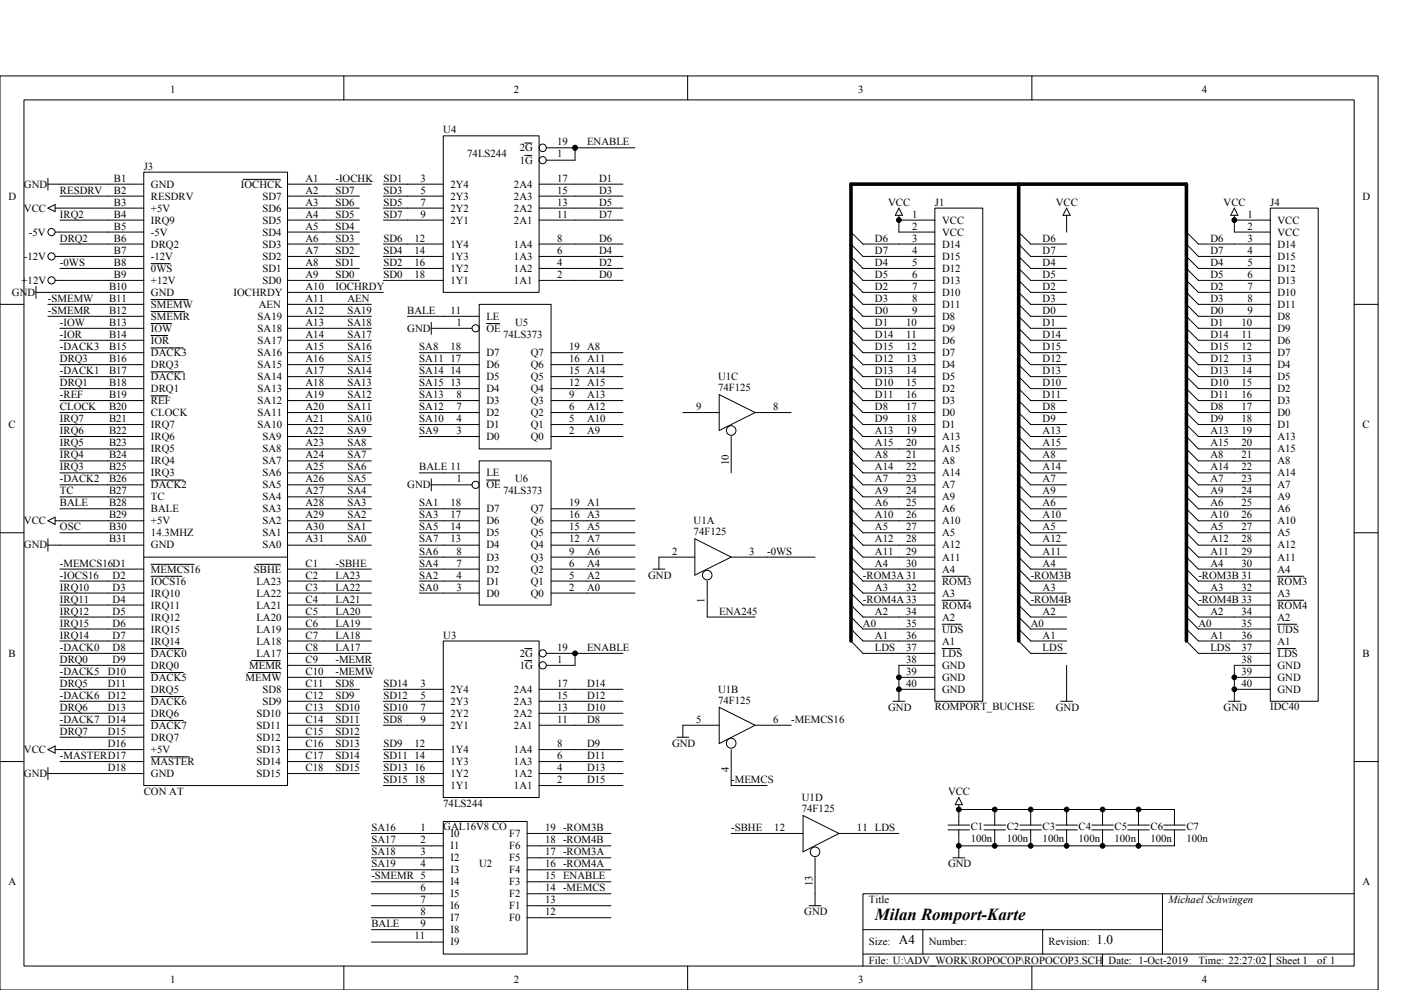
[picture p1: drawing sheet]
<svg xmlns="http://www.w3.org/2000/svg" width="297mm" height="210mm" viewBox="0 0 297 210" stroke-linecap="round" stroke-linejoin="round" font-family="sans-serif">
<defs><g id="words">
<text font-size="3.6" x="185.5" y="195.1">Milan Romport-Karte</text>
<g font-size="2.8">
<text x="190.6" y="200.2">A4</text>
<text x="232.5" y="200.2">1.0</text>
</g>
<g font-size="2.3">
<text x="36.1" y="19.7">1</text>
<text x="109" y="19.7">2</text>
<text x="181.9" y="19.7">3</text>
<text x="254.8" y="19.7">4</text>
<text x="94" y="28.3">U4</text>
<text x="30.5" y="36">J3</text>
<text x="99.1" y="33.4">74LS244</text>
<text x="110.2" y="34.7">1G</text>
<text x="110.2" y="32.1">2G</text>
<text x="118.1" y="33.4">1</text>
<text x="118.1" y="30.8">19</text>
<text x="124.5" y="30.8">ENABLE</text>
<text x="5.1" y="39.8">GND</text>
<text x="12.7" y="41.1">RESDRV</text>
<text x="24.1" y="38.5">B1</text>
<text x="24.1" y="41.1">B2</text>
<text x="32" y="39.8">GND</text>
<text x="51.1" y="39.8">IOCHCK</text>
<text x="64.8" y="41.1">A2</text>
<text x="64.8" y="38.5">A1</text>
<text x="71.1" y="38.5">-IOCHK</text>
<text x="71.1" y="41.1">SD7</text>
<text x="81.3" y="38.5">SD1</text>
<text x="81.3" y="41.1">SD3</text>
<text x="89.2" y="41.1">5</text>
<text x="89.2" y="38.5">3</text>
<text x="95.5" y="39.8">2Y4</text>
<text x="109" y="39.8">2A4</text>
<text x="118.1" y="41.1">15</text>
<text x="118.1" y="38.5">17</text>
<text x="127" y="38.5">D1</text>
<text x="127" y="41.1">D3</text>
<text x="1.8" y="42.3">D</text>
<text x="5.1" y="44.9">VCC</text>
<text x="12.7" y="46.2">IRQ2</text>
<text x="24.1" y="43.6">B3</text>
<text x="24.1" y="46.2">B4</text>
<text x="32" y="42.3">RESDRV</text>
<text x="32" y="44.9">+5V</text>
<text x="32" y="47.4">IRQ9</text>
<text x="55.6" y="42.3">SD7</text>
<text x="55.6" y="44.9">SD6</text>
<text x="55.6" y="47.4">SD5</text>
<text x="64.8" y="43.6">A3</text>
<text x="64.8" y="46.2">A4</text>
<text x="71.1" y="46.2">SD5</text>
<text x="71.1" y="43.6">SD6</text>
<text x="81.3" y="43.6">SD5</text>
<text x="81.3" y="46.2">SD7</text>
<text x="89.2" y="46.2">9</text>
<text x="89.2" y="43.6">7</text>
<text x="95.5" y="47.4">2Y1</text>
<text x="95.5" y="44.9">2Y2</text>
<text x="95.5" y="42.3">2Y3</text>
<text x="109" y="47.4">2A1</text>
<text x="109" y="44.9">2A2</text>
<text x="109" y="42.3">2A3</text>
<text x="118.1" y="46.2">11</text>
<text x="118.1" y="43.6">13</text>
<text x="127" y="43.6">D5</text>
<text x="127" y="46.2">D7</text>
<text x="188.3" y="43.6">VCC</text>
<text x="193.4" y="46.2">1</text>
<text x="198.2" y="43.6">J1</text>
<text x="199.7" y="47.4">VCC</text>
<text x="223.9" y="43.6">VCC</text>
<text x="259.4" y="43.6">VCC</text>
<text x="264.5" y="46.2">1</text>
<text x="269.3" y="43.6">J4</text>
<text x="270.8" y="47.4">VCC</text>
<text x="288.9" y="42.3">D</text>
<text x="6.1" y="50">-5V</text>
<text x="12.7" y="51.2">DRQ2</text>
<text x="24.1" y="48.7">B5</text>
<text x="24.1" y="51.2">B6</text>
<text x="24.1" y="53.8">B7</text>
<text x="32" y="50">-5V</text>
<text x="32" y="52.5">DRQ2</text>
<text x="55.6" y="50">SD4</text>
<text x="55.6" y="52.5">SD3</text>
<text x="64.8" y="48.7">A5</text>
<text x="64.8" y="51.2">A6</text>
<text x="64.8" y="53.8">A7</text>
<text x="71.1" y="53.8">SD2</text>
<text x="71.1" y="51.2">SD3</text>
<text x="71.1" y="48.7">SD4</text>
<text x="81.3" y="53.8">SD4</text>
<text x="81.3" y="51.2">SD6</text>
<text x="87.9" y="53.8">14</text>
<text x="87.9" y="51.2">12</text>
<text x="95.5" y="52.5">1Y4</text>
<text x="109" y="52.5">1A4</text>
<text x="118.1" y="53.8">6</text>
<text x="118.1" y="51.2">8</text>
<text x="127" y="53.8">D4</text>
<text x="127" y="51.2">D6</text>
<text x="185.5" y="51.2">D6</text>
<text x="185.5" y="53.8">D7</text>
<text x="193.4" y="48.7">2</text>
<text x="193.4" y="51.2">3</text>
<text x="193.4" y="53.8">4</text>
<text x="199.7" y="50">VCC</text>
<text x="199.7" y="52.5">D14</text>
<text x="221.1" y="51.2">D6</text>
<text x="221.1" y="53.8">D7</text>
<text x="256.6" y="51.2">D6</text>
<text x="256.6" y="53.8">D7</text>
<text x="264.5" y="48.7">2</text>
<text x="264.5" y="51.2">3</text>
<text x="264.5" y="53.8">4</text>
<text x="270.8" y="50">VCC</text>
<text x="270.8" y="52.5">D14</text>
<text x="5.1" y="55.1">-12V</text>
<text x="12.7" y="56.4">-0WS</text>
<text x="24.1" y="56.4">B8</text>
<text x="24.1" y="58.9">B9</text>
<text x="32" y="55.1">-12V</text>
<text x="32" y="57.7">0WS</text>
<text x="55.6" y="55.1">SD2</text>
<text x="55.6" y="57.7">SD1</text>
<text x="64.8" y="56.4">A8</text>
<text x="64.8" y="58.9">A9</text>
<text x="71.1" y="58.9">SD0</text>
<text x="71.1" y="56.4">SD1</text>
<text x="81.3" y="58.9">SD0</text>
<text x="81.3" y="56.4">SD2</text>
<text x="87.9" y="58.9">18</text>
<text x="87.9" y="56.4">16</text>
<text x="95.5" y="57.7">1Y2</text>
<text x="95.5" y="55.1">1Y3</text>
<text x="109" y="57.7">1A2</text>
<text x="109" y="55.1">1A3</text>
<text x="118.1" y="58.9">2</text>
<text x="118.1" y="56.4">4</text>
<text x="127" y="58.9">D0</text>
<text x="127" y="56.4">D2</text>
<text x="185.5" y="56.4">D4</text>
<text x="185.5" y="58.9">D5</text>
<text x="193.4" y="56.4">5</text>
<text x="193.4" y="58.9">6</text>
<text x="199.7" y="55.1">D15</text>
<text x="199.7" y="57.7">D12</text>
<text x="221.1" y="56.4">D4</text>
<text x="221.1" y="58.9">D5</text>
<text x="256.6" y="56.4">D4</text>
<text x="256.6" y="58.9">D5</text>
<text x="264.5" y="56.4">5</text>
<text x="264.5" y="58.9">6</text>
<text x="270.8" y="55.1">D15</text>
<text x="270.8" y="57.7">D12</text>
<text x="2.5" y="62.8">GND</text>
<text x="4.6" y="60.2">+12V</text>
<text x="10.2" y="64">-SMEMW</text>
<text x="23.1" y="61.5">B10</text>
<text x="23.1" y="64">B11</text>
<text x="32" y="60.2">+12V</text>
<text x="32" y="62.8">GND</text>
<text x="32" y="65.3">SMEMW</text>
<text x="49.5" y="62.8">IOCHRDY</text>
<text x="54.9" y="65.3">AEN</text>
<text x="55.6" y="60.2">SD0</text>
<text x="64.8" y="61.5">A10</text>
<text x="64.8" y="64">A11</text>
<text x="71.1" y="61.5">IOCHRDY</text>
<text x="73.7" y="64">AEN</text>
<text x="95.5" y="60.2">1Y1</text>
<text x="109" y="60.2">1A1</text>
<text x="185.5" y="61.5">D2</text>
<text x="185.5" y="64">D3</text>
<text x="193.4" y="61.5">7</text>
<text x="193.4" y="64">8</text>
<text x="199.7" y="60.2">D13</text>
<text x="199.7" y="62.8">D10</text>
<text x="199.7" y="65.3">D11</text>
<text x="221.1" y="61.5">D2</text>
<text x="221.1" y="64">D3</text>
<text x="256.6" y="61.5">D2</text>
<text x="256.6" y="64">D3</text>
<text x="264.5" y="61.5">7</text>
<text x="264.5" y="64">8</text>
<text x="270.8" y="60.2">D13</text>
<text x="270.8" y="62.8">D10</text>
<text x="270.8" y="65.3">D11</text>
<text x="10.2" y="66.6">-SMEMR</text>
<text x="12.7" y="69.1">-IOW</text>
<text x="12.7" y="71.6">-IOR</text>
<text x="23.1" y="66.6">B12</text>
<text x="23.1" y="69.1">B13</text>
<text x="23.1" y="71.6">B14</text>
<text x="32" y="67.8">SMEMR</text>
<text x="32" y="70.4">IOW</text>
<text x="54.6" y="67.8">SA19</text>
<text x="54.6" y="70.4">SA18</text>
<text x="64.8" y="66.6">A12</text>
<text x="64.8" y="69.1">A13</text>
<text x="64.8" y="71.6">A14</text>
<text x="73.7" y="71.6">SA17</text>
<text x="73.7" y="69.1">SA18</text>
<text x="73.7" y="66.6">SA19</text>
<text x="86.4" y="70.4">GND</text>
<text x="86.4" y="66.6">BALE</text>
<text x="95.5" y="66.6">11</text>
<text x="96.8" y="69.1">1</text>
<text x="103.1" y="70.4">OE</text>
<text x="103.1" y="67.8">LE</text>
<text x="106.7" y="71.6">74LS373</text>
<text x="109.2" y="69.1">U5</text>
<text x="185.5" y="71.6">D14</text>
<text x="185.5" y="66.6">D0</text>
<text x="185.5" y="69.1">D1</text>
<text x="192.1" y="69.1">10</text>
<text x="192.1" y="71.6">11</text>
<text x="193.4" y="66.6">9</text>
<text x="199.7" y="67.8">D8</text>
<text x="199.7" y="70.4">D9</text>
<text x="221.1" y="71.6">D14</text>
<text x="221.1" y="66.6">D0</text>
<text x="221.1" y="69.1">D1</text>
<text x="256.6" y="71.6">D14</text>
<text x="256.6" y="66.6">D0</text>
<text x="256.6" y="69.1">D1</text>
<text x="263.2" y="69.1">10</text>
<text x="263.2" y="71.6">11</text>
<text x="264.5" y="66.6">9</text>
<text x="270.8" y="67.8">D8</text>
<text x="270.8" y="70.4">D9</text>
<text x="12.7" y="74.2">-DACK3</text>
<text x="12.7" y="76.8">DRQ3</text>
<text x="23.1" y="74.2">B15</text>
<text x="23.1" y="76.8">B16</text>
<text x="32" y="72.9">IOR</text>
<text x="32" y="75.5">DACK3</text>
<text x="54.6" y="72.9">SA17</text>
<text x="54.6" y="75.5">SA16</text>
<text x="64.8" y="74.2">A15</text>
<text x="64.8" y="76.8">A16</text>
<text x="73.7" y="76.8">SA15</text>
<text x="73.7" y="74.2">SA16</text>
<text x="88.9" y="74.2">SA8</text>
<text x="88.9" y="76.8">SA11</text>
<text x="95.5" y="76.8">17</text>
<text x="95.5" y="74.2">18</text>
<text x="103.1" y="75.5">D7</text>
<text x="112.5" y="75.5">Q7</text>
<text x="120.7" y="76.8">16 A11</text>
<text x="120.7" y="74.2">19 A8</text>
<text x="185.5" y="76.8">D12</text>
<text x="185.5" y="74.2">D15</text>
<text x="192.1" y="74.2">12</text>
<text x="192.1" y="76.8">13</text>
<text x="199.7" y="72.9">D6</text>
<text x="199.7" y="75.5">D7</text>
<text x="221.1" y="76.8">D12</text>
<text x="221.1" y="74.2">D15</text>
<text x="256.6" y="76.8">D12</text>
<text x="256.6" y="74.2">D15</text>
<text x="263.2" y="74.2">12</text>
<text x="263.2" y="76.8">13</text>
<text x="270.8" y="72.9">D6</text>
<text x="270.8" y="75.5">D7</text>
<text x="12.7" y="79.3">-DACK1</text>
<text x="12.7" y="81.9">DRQ1</text>
<text x="23.1" y="79.3">B17</text>
<text x="23.1" y="81.9">B18</text>
<text x="32" y="78.1">DRQ3</text>
<text x="32" y="80.6">DACK1</text>
<text x="32" y="83.2">DRQ1</text>
<text x="54.6" y="78.1">SA15</text>
<text x="54.6" y="80.6">SA14</text>
<text x="54.6" y="83.2">SA13</text>
<text x="64.8" y="79.3">A17</text>
<text x="64.8" y="81.9">A18</text>
<text x="73.7" y="81.9">SA13</text>
<text x="73.7" y="79.3">SA14</text>
<text x="88.9" y="79.3">SA14</text>
<text x="88.9" y="81.9">SA15</text>
<text x="95.5" y="81.9">13</text>
<text x="95.5" y="79.3">14</text>
<text x="103.1" y="83.2">D4</text>
<text x="103.1" y="80.6">D5</text>
<text x="103.1" y="78.1">D6</text>
<text x="112.5" y="83.2">Q4</text>
<text x="112.5" y="80.6">Q5</text>
<text x="112.5" y="78.1">Q6</text>
<text x="120.7" y="81.9">12 A15</text>
<text x="120.7" y="79.3">15 A14</text>
<text x="152.2" y="80.6">U1C</text>
<text x="152.2" y="82.9">74F125</text>
<text x="185.5" y="81.9">D10</text>
<text x="185.5" y="79.3">D13</text>
<text x="192.1" y="79.3">14</text>
<text x="192.1" y="81.9">15</text>
<text x="199.7" y="78.1">D4</text>
<text x="199.7" y="80.6">D5</text>
<text x="199.7" y="83.2">D2</text>
<text x="221.1" y="81.9">D10</text>
<text x="221.1" y="79.3">D13</text>
<text x="256.6" y="81.9">D10</text>
<text x="256.6" y="79.3">D13</text>
<text x="263.2" y="79.3">14</text>
<text x="263.2" y="81.9">15</text>
<text x="270.8" y="78.1">D4</text>
<text x="270.8" y="80.6">D5</text>
<text x="270.8" y="83.2">D2</text>
<text x="12.7" y="84.4">-REF</text>
<text x="12.7" y="87">CLOCK</text>
<text x="12.7" y="89.5">IRQ7</text>
<text x="23.1" y="84.4">B19</text>
<text x="23.1" y="87">B20</text>
<text x="23.1" y="89.5">B21</text>
<text x="32" y="85.7">REF</text>
<text x="32" y="88.2">CLOCK</text>
<text x="54.6" y="85.7">SA12</text>
<text x="54.6" y="88.2">SA11</text>
<text x="64.8" y="84.4">A19</text>
<text x="64.8" y="87">A20</text>
<text x="64.8" y="89.5">A21</text>
<text x="73.7" y="89.5">SA10</text>
<text x="73.7" y="87">SA11</text>
<text x="73.7" y="84.4">SA12</text>
<text x="88.9" y="89.5">SA10</text>
<text x="88.9" y="87">SA12</text>
<text x="88.9" y="84.4">SA13</text>
<text x="96.8" y="89.5">4</text>
<text x="96.8" y="87">7</text>
<text x="96.8" y="84.4">8</text>
<text x="103.1" y="88.2">D2</text>
<text x="103.1" y="85.7">D3</text>
<text x="112.5" y="88.2">Q2</text>
<text x="112.5" y="85.7">Q3</text>
<text x="120.7" y="89.5">5</text>
<text x="120.7" y="87">6</text>
<text x="120.7" y="84.4">9</text>
<text x="124.5" y="89.5">A10</text>
<text x="124.5" y="87">A12</text>
<text x="124.5" y="84.4">A13</text>
<text x="147.6" y="87">9</text>
<text x="163.9" y="87">8</text>
<text x="185.5" y="87">D8</text>
<text x="185.5" y="89.5">D9</text>
<text x="185.5" y="84.4">D11</text>
<text x="192.1" y="84.4">16</text>
<text x="192.1" y="87">17</text>
<text x="192.1" y="89.5">18</text>
<text x="199.7" y="85.7">D3</text>
<text x="199.7" y="88.2">D0</text>
<text x="221.1" y="87">D8</text>
<text x="221.1" y="89.5">D9</text>
<text x="221.1" y="84.4">D11</text>
<text x="256.6" y="87">D8</text>
<text x="256.6" y="89.5">D9</text>
<text x="256.6" y="84.4">D11</text>
<text x="263.2" y="84.4">16</text>
<text x="263.2" y="87">17</text>
<text x="263.2" y="89.5">18</text>
<text x="270.8" y="85.7">D3</text>
<text x="270.8" y="88.2">D0</text>
<text x="1.8" y="90.8">C</text>
<text x="12.7" y="92">IRQ6</text>
<text x="12.7" y="94.6">IRQ5</text>
<text x="23.1" y="92">B22</text>
<text x="23.1" y="94.6">B23</text>
<text x="32" y="90.8">IRQ7</text>
<text x="32" y="93.3">IRQ6</text>
<text x="32" y="95.9">IRQ5</text>
<text x="54.6" y="90.8">SA10</text>
<text x="55.6" y="93.3">SA9</text>
<text x="55.6" y="95.9">SA8</text>
<text x="64.8" y="92">A22</text>
<text x="64.8" y="94.6">A23</text>
<text x="73.7" y="94.6">SA8</text>
<text x="73.7" y="92">SA9</text>
<text x="88.9" y="92">SA9</text>
<text x="96.8" y="92">3</text>
<text x="103.1" y="93.3">D0</text>
<text x="103.1" y="90.8">D1</text>
<text x="112.5" y="93.3">Q0</text>
<text x="112.5" y="90.8">Q1</text>
<text x="120.7" y="92">2</text>
<text x="124.5" y="92">A9</text>
<text x="185.5" y="92">A13</text>
<text x="185.5" y="94.6">A15</text>
<text x="192.1" y="92">19</text>
<text x="192.1" y="94.6">20</text>
<text x="199.7" y="90.8">D1</text>
<text x="199.7" y="93.3">A13</text>
<text x="199.7" y="95.9">A15</text>
<text x="221.1" y="92">A13</text>
<text x="221.1" y="94.6">A15</text>
<text x="256.6" y="92">A13</text>
<text x="256.6" y="94.6">A15</text>
<text x="263.2" y="92">19</text>
<text x="263.2" y="94.6">20</text>
<text x="270.8" y="90.8">D1</text>
<text x="270.8" y="93.3">A13</text>
<text x="270.8" y="95.9">A15</text>
<text x="288.9" y="90.8">C</text>
<text x="12.7" y="97.2">IRQ4</text>
<text x="12.7" y="99.8">IRQ3</text>
<text x="23.1" y="97.2">B24</text>
<text x="23.1" y="99.8">B25</text>
<text x="32" y="98.5">IRQ4</text>
<text x="32" y="101">IRQ3</text>
<text x="55.6" y="98.5">SA7</text>
<text x="55.6" y="101">SA6</text>
<text x="64.8" y="97.2">A24</text>
<text x="64.8" y="99.8">A25</text>
<text x="73.7" y="99.8">SA6</text>
<text x="73.7" y="97.2">SA7</text>
<text x="88.9" y="99.8">BALE 11</text>
<text x="103.1" y="101">LE</text>
<text x="154.5" y="98.7" transform="rotate(-90 154.5 98.7)">10</text>
<text x="185.5" y="97.2">A8</text>
<text x="185.5" y="99.8">A14</text>
<text x="192.1" y="97.2">21</text>
<text x="192.1" y="99.8">22</text>
<text x="199.7" y="98.5">A8</text>
<text x="199.7" y="101">A14</text>
<text x="221.1" y="97.2">A8</text>
<text x="221.1" y="99.8">A14</text>
<text x="256.6" y="97.2">A8</text>
<text x="256.6" y="99.8">A14</text>
<text x="263.2" y="97.2">21</text>
<text x="263.2" y="99.8">22</text>
<text x="270.8" y="98.5">A8</text>
<text x="270.8" y="101">A14</text>
<text x="12.7" y="102.3">-DACK2</text>
<text x="12.7" y="104.8">TC</text>
<text x="12.7" y="107.4">BALE</text>
<text x="23.1" y="102.3">B26</text>
<text x="23.1" y="104.8">B27</text>
<text x="23.1" y="107.4">B28</text>
<text x="32" y="103.6">DACK2</text>
<text x="32" y="106.1">TC</text>
<text x="55.6" y="103.6">SA5</text>
<text x="55.6" y="106.1">SA4</text>
<text x="64.8" y="102.3">A26</text>
<text x="64.8" y="104.8">A27</text>
<text x="64.8" y="107.4">A28</text>
<text x="73.7" y="107.4">SA3</text>
<text x="73.7" y="104.8">SA4</text>
<text x="73.7" y="102.3">SA5</text>
<text x="86.4" y="103.6">GND</text>
<text x="88.9" y="107.4">SA1</text>
<text x="95.5" y="107.4">18</text>
<text x="96.8" y="102.3">1</text>
<text x="103.1" y="103.6">OE</text>
<text x="106.7" y="104.8">74LS373</text>
<text x="109.2" y="102.3">U6</text>
<text x="120.7" y="107.4">19 A1</text>
<text x="185.5" y="107.4">A6</text>
<text x="185.5" y="102.3">A7</text>
<text x="185.5" y="104.8">A9</text>
<text x="192.1" y="102.3">23</text>
<text x="192.1" y="104.8">24</text>
<text x="192.1" y="107.4">25</text>
<text x="199.7" y="103.6">A7</text>
<text x="199.7" y="106.1">A9</text>
<text x="221.1" y="107.4">A6</text>
<text x="221.1" y="102.3">A7</text>
<text x="221.1" y="104.8">A9</text>
<text x="256.6" y="107.4">A6</text>
<text x="256.6" y="102.3">A7</text>
<text x="256.6" y="104.8">A9</text>
<text x="263.2" y="102.3">23</text>
<text x="263.2" y="104.8">24</text>
<text x="263.2" y="107.4">25</text>
<text x="270.8" y="103.6">A7</text>
<text x="270.8" y="106.1">A9</text>
<text x="5.1" y="111.2">VCC</text>
<text x="12.7" y="112.5">OSC</text>
<text x="23.1" y="109.9">B29</text>
<text x="23.1" y="112.5">B30</text>
<text x="32" y="108.6">BALE</text>
<text x="32" y="111.2">+5V</text>
<text x="32" y="113.7">14.3MHZ</text>
<text x="55.6" y="108.6">SA3</text>
<text x="55.6" y="111.2">SA2</text>
<text x="55.6" y="113.7">SA1</text>
<text x="64.8" y="109.9">A29</text>
<text x="64.8" y="112.5">A30</text>
<text x="73.7" y="112.5">SA1</text>
<text x="73.7" y="109.9">SA2</text>
<text x="88.9" y="109.9">SA3</text>
<text x="88.9" y="112.5">SA5</text>
<text x="95.5" y="112.5">14</text>
<text x="95.5" y="109.9">17</text>
<text x="103.1" y="113.7">D5</text>
<text x="103.1" y="111.2">D6</text>
<text x="103.1" y="108.6">D7</text>
<text x="112.5" y="113.7">Q5</text>
<text x="112.5" y="111.2">Q6</text>
<text x="112.5" y="108.6">Q7</text>
<text x="120.7" y="112.5">15 A5</text>
<text x="120.7" y="109.9">16 A3</text>
<text x="147.1" y="111.2">U1A</text>
<text x="147.1" y="113.5">74F125</text>
<text x="185.5" y="112.5">A5</text>
<text x="185.5" y="109.9">A10</text>
<text x="192.1" y="109.9">26</text>
<text x="192.1" y="112.5">27</text>
<text x="199.7" y="108.6">A6</text>
<text x="199.7" y="111.2">A10</text>
<text x="199.7" y="113.7">A5</text>
<text x="221.1" y="112.5">A5</text>
<text x="221.1" y="109.9">A10</text>
<text x="256.6" y="112.5">A5</text>
<text x="256.6" y="109.9">A10</text>
<text x="263.2" y="109.9">26</text>
<text x="263.2" y="112.5">27</text>
<text x="270.8" y="108.6">A6</text>
<text x="270.8" y="111.2">A10</text>
<text x="270.8" y="113.7">A5</text>
<text x="5.1" y="116.3">GND</text>
<text x="23.1" y="115">B31</text>
<text x="32" y="116.3">GND</text>
<text x="55.6" y="116.3">SA0</text>
<text x="64.8" y="115">A31</text>
<text x="73.7" y="115">SA0</text>
<text x="88.9" y="117.6">SA6</text>
<text x="88.9" y="115">SA7</text>
<text x="95.5" y="115">13</text>
<text x="96.8" y="117.6">8</text>
<text x="103.1" y="118.9">D3</text>
<text x="103.1" y="116.3">D4</text>
<text x="112.5" y="118.9">Q3</text>
<text x="112.5" y="116.3">Q4</text>
<text x="120.7" y="117.6">9</text>
<text x="120.7" y="115">12 A7</text>
<text x="124.5" y="117.6">A6</text>
<text x="142.5" y="117.6">2</text>
<text x="158.8" y="117.6">3</text>
<text x="162.6" y="117.6">-0WS</text>
<text x="185.5" y="117.6">A11</text>
<text x="185.5" y="115">A12</text>
<text x="192.1" y="115">28</text>
<text x="192.1" y="117.6">29</text>
<text x="199.7" y="116.3">A12</text>
<text x="199.7" y="118.9">A11</text>
<text x="221.1" y="117.6">A11</text>
<text x="221.1" y="115">A12</text>
<text x="256.6" y="117.6">A11</text>
<text x="256.6" y="115">A12</text>
<text x="263.2" y="115">28</text>
<text x="263.2" y="117.6">29</text>
<text x="270.8" y="116.3">A12</text>
<text x="270.8" y="118.9">A11</text>
<text x="12.7" y="120.2">-MEMCS16D1</text>
<text x="12.7" y="122.7">-IOCS16</text>
<text x="12.7" y="125.2">IRQ10</text>
<text x="23.9" y="122.7">D2</text>
<text x="23.9" y="125.2">D3</text>
<text x="32" y="121.4">MEMCS16</text>
<text x="32" y="124">IOCS16</text>
<text x="53.8" y="121.4">SBHE</text>
<text x="54.4" y="124">LA23</text>
<text x="64.8" y="120.2">C1</text>
<text x="64.8" y="122.7">C2</text>
<text x="64.8" y="125.2">C3</text>
<text x="71.1" y="120.2">-SBHE</text>
<text x="71.1" y="125.2">LA22</text>
<text x="71.1" y="122.7">LA23</text>
<text x="88.9" y="125.2">SA0</text>
<text x="88.9" y="122.7">SA2</text>
<text x="88.9" y="120.2">SA4</text>
<text x="96.8" y="125.2">3</text>
<text x="96.8" y="122.7">4</text>
<text x="96.8" y="120.2">7</text>
<text x="103.1" y="124">D1</text>
<text x="103.1" y="121.4">D2</text>
<text x="112.5" y="124">Q1</text>
<text x="112.5" y="121.4">Q2</text>
<text x="120.7" y="125.2">2</text>
<text x="120.7" y="122.7">5</text>
<text x="120.7" y="120.2">6</text>
<text x="124.5" y="125.2">A0</text>
<text x="124.5" y="122.7">A2</text>
<text x="124.5" y="120.2">A4</text>
<text x="137.4" y="122.7">GND</text>
<text x="183" y="122.7">-ROM3A31</text>
<text x="185.5" y="125.2">A3</text>
<text x="185.5" y="120.2">A4</text>
<text x="192.1" y="120.2">30</text>
<text x="192.1" y="125.2">32</text>
<text x="199.7" y="121.4">A4</text>
<text x="199.7" y="124">ROM3</text>
<text x="218.5" y="122.7">-ROM3B</text>
<text x="221.1" y="125.2">A3</text>
<text x="221.1" y="120.2">A4</text>
<text x="254.1" y="122.7">-ROM3B 31</text>
<text x="256.6" y="125.2">A3</text>
<text x="256.6" y="120.2">A4</text>
<text x="263.2" y="120.2">30</text>
<text x="263.2" y="125.2">32</text>
<text x="270.8" y="121.4">A4</text>
<text x="270.8" y="124">ROM3</text>
<text x="12.7" y="127.8">IRQ11</text>
<text x="12.7" y="130.3">IRQ12</text>
<text x="23.9" y="127.8">D4</text>
<text x="23.9" y="130.3">D5</text>
<text x="32" y="126.5">IRQ10</text>
<text x="32" y="129">IRQ11</text>
<text x="32" y="131.6">IRQ12</text>
<text x="54.4" y="126.5">LA22</text>
<text x="54.4" y="129">LA21</text>
<text x="54.4" y="131.6">LA20</text>
<text x="64.8" y="127.8">C4</text>
<text x="64.8" y="130.3">C5</text>
<text x="71.1" y="130.3">LA20</text>
<text x="71.1" y="127.8">LA21</text>
<text x="103.1" y="126.5">D0</text>
<text x="112.5" y="126.5">Q0</text>
<text x="149.4" y="127.9" transform="rotate(-90 149.4 127.9)">1</text>
<text x="152.5" y="130.3">ENA245</text>
<text x="183" y="127.8">-ROM4A33</text>
<text x="185.5" y="130.3">A2</text>
<text x="192.1" y="130.3">34</text>
<text x="199.7" y="126.5">A3</text>
<text x="199.7" y="129">ROM4</text>
<text x="199.7" y="131.6">A2</text>
<text x="218.5" y="127.8">-ROM4B</text>
<text x="221.1" y="130.3">A2</text>
<text x="254.1" y="127.8">-ROM4B 33</text>
<text x="256.6" y="130.3">A2</text>
<text x="263.2" y="130.3">34</text>
<text x="270.8" y="126.5">A3</text>
<text x="270.8" y="129">ROM4</text>
<text x="270.8" y="131.6">A2</text>
<text x="12.7" y="135.4">IRQ14</text>
<text x="12.7" y="132.9">IRQ15</text>
<text x="12.7" y="137.9">-DACK0</text>
<text x="23.9" y="132.9">D6</text>
<text x="23.9" y="135.4">D7</text>
<text x="23.9" y="137.9">D8</text>
<text x="32" y="134.1">IRQ15</text>
<text x="32" y="136.7">IRQ14</text>
<text x="54.4" y="134.1">LA19</text>
<text x="54.4" y="136.7">LA18</text>
<text x="64.8" y="132.9">C6</text>
<text x="64.8" y="135.4">C7</text>
<text x="64.8" y="137.9">C8</text>
<text x="71.1" y="137.9">LA17</text>
<text x="71.1" y="135.4">LA18</text>
<text x="71.1" y="132.9">LA19</text>
<text x="94" y="135.4">U3</text>
<text x="118.1" y="137.9">19</text>
<text x="124.5" y="137.9">ENABLE</text>
<text x="183" y="132.9">A0</text>
<text x="185.5" y="135.4">A1</text>
<text x="185.5" y="137.9">LDS</text>
<text x="192.1" y="132.9">35</text>
<text x="192.1" y="135.4">36</text>
<text x="192.1" y="137.9">37</text>
<text x="199.7" y="134.1">UDS</text>
<text x="199.7" y="136.7">A1</text>
<text x="218.5" y="132.9">A0</text>
<text x="221.1" y="135.4">A1</text>
<text x="221.1" y="137.9">LDS</text>
<text x="254.1" y="132.9">A0</text>
<text x="256.6" y="135.4">A1</text>
<text x="256.6" y="137.9">LDS</text>
<text x="263.2" y="132.9">35</text>
<text x="263.2" y="135.4">36</text>
<text x="263.2" y="137.9">37</text>
<text x="270.8" y="134.1">UDS</text>
<text x="270.8" y="136.7">A1</text>
<text x="1.8" y="139.3">B</text>
<text x="12.7" y="140.6">DRQ0</text>
<text x="12.7" y="143.1">-DACK5</text>
<text x="22.9" y="143.1">D10</text>
<text x="23.9" y="140.6">D9</text>
<text x="32" y="139.3">DACK0</text>
<text x="32" y="141.8">DRQ0</text>
<text x="52.8" y="141.8">MEMR</text>
<text x="54.4" y="139.3">LA17</text>
<text x="64.8" y="140.6">C9</text>
<text x="64.8" y="143.1">C10</text>
<text x="71.1" y="140.6">-MEMR</text>
<text x="71.1" y="143.1">-MEMW</text>
<text x="110.2" y="141.8">1G</text>
<text x="110.2" y="139.3">2G</text>
<text x="118.1" y="140.6">1</text>
<text x="192.1" y="140.6">38</text>
<text x="192.1" y="143.1">39</text>
<text x="199.7" y="139.3">LDS</text>
<text x="199.7" y="141.8">GND</text>
<text x="263.2" y="140.6">38</text>
<text x="263.2" y="143.1">39</text>
<text x="270.8" y="139.3">LDS</text>
<text x="270.8" y="141.8">GND</text>
<text x="288.9" y="139.3">B</text>
<text x="12.7" y="148.2">-DACK6</text>
<text x="12.7" y="145.6">DRQ5</text>
<text x="22.9" y="148.2">D12</text>
<text x="22.9" y="145.6">D11</text>
<text x="32" y="144.4">DACK5</text>
<text x="32" y="149.5">DACK6</text>
<text x="32" y="146.9">DRQ5</text>
<text x="52.1" y="144.4">MEMW</text>
<text x="55.6" y="146.9">SD8</text>
<text x="55.6" y="149.5">SD9</text>
<text x="64.8" y="145.6">C11</text>
<text x="64.8" y="148.2">C12</text>
<text x="71.1" y="145.6">SD8</text>
<text x="71.1" y="148.2">SD9</text>
<text x="81.3" y="148.2">SD12</text>
<text x="81.3" y="145.6">SD14</text>
<text x="89.2" y="148.2">5</text>
<text x="89.2" y="145.6">3</text>
<text x="95.5" y="149.5">2Y3</text>
<text x="95.5" y="146.9">2Y4</text>
<text x="109" y="149.5">2A3</text>
<text x="109" y="146.9">2A4</text>
<text x="118.1" y="148.2">15</text>
<text x="118.1" y="145.6">17</text>
<text x="124.5" y="148.2">D12</text>
<text x="124.5" y="145.6">D14</text>
<text x="152.2" y="146.9">U1B</text>
<text x="152.2" y="149.2">74F125</text>
<text x="192.1" y="145.6">40</text>
<text x="199.7" y="144.4">GND</text>
<text x="199.7" y="146.9">GND</text>
<text x="263.2" y="145.6">40</text>
<text x="270.8" y="144.4">GND</text>
<text x="270.8" y="146.9">GND</text>
<text x="12.7" y="153.3">-DACK7</text>
<text x="12.7" y="150.7">DRQ6</text>
<text x="12.7" y="155.8">DRQ7</text>
<text x="22.9" y="153.3">D14</text>
<text x="22.9" y="150.7">D13</text>
<text x="22.9" y="155.8">D15</text>
<text x="32" y="154.5">DACK7</text>
<text x="32" y="152">DRQ6</text>
<text x="54.4" y="152">SD10</text>
<text x="54.4" y="154.5">SD11</text>
<text x="64.8" y="150.7">C13</text>
<text x="64.8" y="153.3">C14</text>
<text x="64.8" y="155.8">C15</text>
<text x="71.1" y="150.7">SD10</text>
<text x="71.1" y="153.3">SD11</text>
<text x="71.1" y="155.8">SD12</text>
<text x="81.3" y="153.3">SD8</text>
<text x="81.3" y="150.7">SD10</text>
<text x="89.2" y="153.3">9</text>
<text x="89.2" y="150.7">7</text>
<text x="95.5" y="154.5">2Y1</text>
<text x="95.5" y="152">2Y2</text>
<text x="109" y="154.5">2A1</text>
<text x="109" y="152">2A2</text>
<text x="118.1" y="153.3">11</text>
<text x="118.1" y="150.7">13</text>
<text x="124.5" y="153.3">D8</text>
<text x="124.5" y="150.7">D10</text>
<text x="147.6" y="153.3">5</text>
<text x="163.9" y="153.3">6</text>
<text x="167.7" y="153.3">-MEMCS16</text>
<text x="188.3" y="150.7">GND</text>
<text x="198.2" y="150.5">ROMPORT_BUCHSE</text>
<text x="223.9" y="150.7">GND</text>
<text x="259.4" y="150.7">GND</text>
<text x="269.3" y="150.5">IDC40</text>
<text x="5.1" y="159.7">VCC</text>
<text x="12.7" y="161">-MASTERD17</text>
<text x="22.9" y="158.3">D16</text>
<text x="32" y="157.1">DRQ7</text>
<text x="32" y="159.7">+5V</text>
<text x="54.4" y="157.1">SD12</text>
<text x="54.4" y="159.7">SD13</text>
<text x="64.8" y="158.3">C16</text>
<text x="64.8" y="161">C17</text>
<text x="71.1" y="158.3">SD13</text>
<text x="71.1" y="161">SD14</text>
<text x="81.3" y="158.3">SD9</text>
<text x="81.3" y="161">SD11</text>
<text x="87.9" y="161">14</text>
<text x="87.9" y="158.3">12</text>
<text x="95.5" y="159.7">1Y4</text>
<text x="109" y="159.7">1A4</text>
<text x="118.1" y="161">6</text>
<text x="118.1" y="158.3">8</text>
<text x="124.5" y="158.3">D9</text>
<text x="124.5" y="161">D11</text>
<text x="142.5" y="158.3">GND</text>
<text x="5.1" y="164.8">GND</text>
<text x="22.9" y="163.5">D18</text>
<text x="32" y="162.2">MASTER</text>
<text x="32" y="164.8">GND</text>
<text x="54.4" y="162.2">SD14</text>
<text x="54.4" y="164.8">SD15</text>
<text x="64.8" y="163.5">C18</text>
<text x="71.1" y="163.5">SD15</text>
<text x="81.3" y="163.5">SD13</text>
<text x="81.3" y="166">SD15</text>
<text x="87.9" y="166">18</text>
<text x="87.9" y="163.5">16</text>
<text x="95.5" y="167.3">1Y1</text>
<text x="95.5" y="164.8">1Y2</text>
<text x="95.5" y="162.2">1Y3</text>
<text x="109" y="167.3">1A1</text>
<text x="109" y="164.8">1A2</text>
<text x="109" y="162.2">1A3</text>
<text x="118.1" y="166">2</text>
<text x="118.1" y="163.5">4</text>
<text x="124.5" y="163.5">D13</text>
<text x="124.5" y="166">D15</text>
<text x="154.5" y="163.7" transform="rotate(-90 154.5 163.7)">4</text>
<text x="155" y="166">-MEMCS</text>
<text x="30.5" y="168.6">CON AT</text>
<text x="94" y="171.1">74LS244</text>
<text x="170" y="169.9">U1D</text>
<text x="170" y="172.1">74F125</text>
<text x="201" y="168.6">VCC</text>
<text x="78.7" y="176.2">SA16</text>
<text x="78.7" y="178.7">SA17</text>
<text x="89.2" y="176.2">1</text>
<text x="89.2" y="178.7">2</text>
<text x="94" y="176">GAL16V8 CO</text>
<text x="95.5" y="177.5">I0</text>
<text x="108" y="177.5">F7</text>
<text x="115.6" y="176.2">19 -ROM3B</text>
<text x="115.6" y="178.7">18 -ROM4B</text>
<text x="155" y="176.2">-SBHE</text>
<text x="164.2" y="176.2">12</text>
<text x="181.7" y="176.2">11 LDS</text>
<text x="205.8" y="176">C1</text>
<text x="205.8" y="178.5">100n</text>
<text x="213.4" y="176">C2</text>
<text x="213.4" y="178.5">100n</text>
<text x="221.1" y="176">C3</text>
<text x="221.1" y="178.5">100n</text>
<text x="228.7" y="176">C4</text>
<text x="228.7" y="178.5">100n</text>
<text x="236.3" y="176">C5</text>
<text x="236.3" y="178.5">100n</text>
<text x="243.9" y="176">C6</text>
<text x="243.9" y="178.5">100n</text>
<text x="251.5" y="176">C7</text>
<text x="251.5" y="178.5">100n</text>
<text x="78.7" y="181.4">SA18</text>
<text x="78.7" y="183.9">SA19</text>
<text x="89.2" y="181.4">3</text>
<text x="89.2" y="183.9">4</text>
<text x="95.5" y="180">I1</text>
<text x="95.5" y="182.6">I2</text>
<text x="95.5" y="185.2">I3</text>
<text x="101.6" y="183.9">U2</text>
<text x="108" y="180">F6</text>
<text x="108" y="182.6">F5</text>
<text x="108" y="185.2">F4</text>
<text x="115.6" y="181.4">17 -ROM3A</text>
<text x="115.6" y="183.9">16 -ROM4A</text>
<text x="201" y="183.9">GND</text>
<text x="1.8" y="187.7">A</text>
<text x="78.7" y="186.5">-SMEMR 5</text>
<text x="89.2" y="189">6</text>
<text x="89.2" y="191.5">7</text>
<text x="95.5" y="187.7">I4</text>
<text x="95.5" y="190.3">I5</text>
<text x="108" y="187.7">F3</text>
<text x="108" y="190.3">F2</text>
<text x="115.6" y="186.5">15 ENABLE</text>
<text x="115.6" y="189">14 -MEMCS</text>
<text x="115.6" y="191.5">13</text>
<text x="172.3" y="187.9" transform="rotate(-90 172.3 187.9)">13</text>
<text x="184.2" y="191.5">Title</text>
<text x="247.7" y="191.5">Michael Schwingen</text>
<text x="288.9" y="187.7">A</text>
<text x="78.7" y="196.6">BALE</text>
<text x="89.2" y="194.1">8</text>
<text x="89.2" y="196.6">9</text>
<text x="95.5" y="192.8">I6</text>
<text x="95.5" y="195.3">I7</text>
<text x="95.5" y="197.9">I8</text>
<text x="108" y="192.8">F1</text>
<text x="108" y="195.3">F0</text>
<text x="115.6" y="194.1">12</text>
<text x="170.5" y="194.1">GND</text>
<text x="87.9" y="199.2">11</text>
<text x="95.5" y="200.4">I9</text>
<text x="184.2" y="200.4">Size:</text>
<text x="196.9" y="200.4">Number:</text>
<text x="222.3" y="200.4">Revision:</text>
<text x="36.1" y="208.4">1</text>
<text x="109" y="208.4">2</text>
<text x="181.9" y="208.4">3</text>
<text x="184.2" y="204.3">File: U:\ADV_WORK\ROPOCOP\ROPOCOP3.SCH</text>
<text x="235" y="204.3">Date: 1-Oct-2019</text>
<text x="254.1" y="204.3">Time: 22:27:02</text>
<text x="254.8" y="208.4">4</text>
<text x="270.6" y="204.3">Sheet 1</text>
<text x="279.2" y="204.3">of 1</text>
</g>
</g></defs>
<g fill="none" stroke="#000" stroke-width=".21">
<path d="M0 16.1h292.2v193.8h-292.2zM72.9 16.1v5.1M145.8 16.1v5.1M218.8 16.1v5.1M5.1 21.2h282v183.6h-282zM0 64.5h5.1M287.1 64.5h5.1M0 113h5.1M287.1 113h5.1M0 161.5h5.1M287.1 161.5h5.1M183 197.1h63.5"/>
<path d="M195.7 197.1v5.2M221.1 197.1v5.2M246.5 189.5v12.8M287.1 189.5h-104.1v15.3M72.9 204.8v5.1M145.8 204.8v5.1M183 202.3h104.1M218.8 204.8v5.1M233.8 202.3v2.5M269.3 202.3v2.5"/>
</g>
<path d="M198.2 44.1h10.2v104.6h-10.2z" fill="#fff"/>
<g fill="none" stroke="#000" stroke-width=".21">
<path d="M10.2 37.8v2.5M10.2 39h12.7M68.6 39h10.1M121.9 39h10.2M10.2 44.1l1.5-.7v1.5zM11.7 49.2h11.2M11.7 54.4h11.2M11.7 59.5h11.2M11.7 44.1h11.2M12.7 46.7h10.2M12.7 51.7h10.2M12.7 56.9h10.2"/>
<path d="M12.7 41.6h10.2M121.9 46.7h10.2M121.9 51.7h10.2M121.9 54.4h10.2M121.9 56.9h10.2M121.9 59.5h10.2M121.9 44.1h10.2M121.9 41.6h10.2M190.6 46.7h7.6M190.6 49.2h7.6M190.6 51.7h7.6M190.6 54.4h7.6"/>
<path d="M190.6 56.9h7.6M190.6 59.5h7.6M198.2 44.1h10.2v104.6h-10.2zM7.6 62h15.3M7.6 60.7v2.6M10.2 64.5h12.7M10.2 67.1h12.7M12.7 69.6h10.2M12.7 72.2h10.2M12.7 74.8h10.2M12.7 77.3h10.2M12.7 79.9h10.2"/>
<path d="M68.6 62h12.7M68.6 64.5h10.1M68.6 67.1h10.1M68.6 69.6h10.1M68.6 72.2h10.1M68.6 74.8h10.1M68.6 77.3h10.1M68.6 79.9h10.1M190.6 62h7.6M190.6 64.5h7.6M190.6 67.1h7.6M190.6 69.6h7.6"/>
<path d="M190.6 72.2h7.6M190.6 74.8h7.6M190.6 77.3h7.6M190.6 79.9h7.6M12.7 82.4h10.2M12.7 84.9h10.2M12.7 87.5h10.2M12.7 90h10.2M12.7 92.6h10.2M12.7 95.2h10.2M12.7 97.7h10.2M68.6 82.4h10.1"/>
<path d="M68.6 84.9h10.1M68.6 87.5h10.1M68.6 90h10.1M68.6 92.6h10.1M68.6 95.2h10.1M190.6 82.4h7.6M190.6 84.9h7.6M190.6 87.5h7.6M190.6 90h7.6M190.6 92.6h7.6M190.6 95.2h7.6M190.6 97.7h7.6"/>
<path d="M10.2 115.6h12.7M10.2 110.4l1.5-.7v1.5zM10.2 114.2v2.7M11.7 110.4h11.2M12.7 100.3h10.2M12.7 102.8h10.2M12.7 105.3h10.2M12.7 107.9h10.2M12.7 113h10.2M124.5 107.9h10.1M124.5 110.4h10.1M124.5 113h10.1"/>
<path d="M124.5 115.6h10.1M124.5 118.1h10.1M190.6 100.3h7.6M190.6 102.8h7.6M190.6 105.3h7.6M190.6 107.9h7.6M190.6 110.4h7.6M190.6 113h7.6M190.6 115.6h7.6M190.6 118.1h7.6M12.7 120.7h10.2M12.7 123.2h10.2"/>
<path d="M12.7 125.7h10.2M12.7 128.3h10.2M12.7 130.8h10.2M12.7 133.4h10.2M12.7 135.9h10.2M12.7 138.5h10.2M68.6 120.7h10.1M68.6 123.2h10.1M68.6 125.7h10.1M68.6 128.3h10.1M68.6 130.8h10.1M68.6 133.4h10.1"/>
<path d="M68.6 135.9h10.1M68.6 138.5h10.1M124.5 120.7h10.1M124.5 123.2h10.1M124.5 125.7h10.1M190.6 120.7h7.6M190.6 123.2h7.6M190.6 125.7h7.6M190.6 128.3h7.6M190.6 130.8h7.6M190.6 133.4h7.6M190.6 135.9h7.6"/>
<path d="M190.6 138.5h7.6M199.7 122.2h5.6M199.7 127.3h5.6M199.7 132.3h4.1M199.7 137.5h3.8M10.2 158.9l1.5-.7v1.5zM11.7 158.9h11.2M12.7 141.1h10.2M12.7 143.6h10.2M12.7 146.1h10.2M12.7 148.7h10.2M12.7 151.2h10.2"/>
<path d="M12.7 153.8h10.2M12.7 156.3h10.2M68.6 141.1h10.1M68.6 143.6h10.1M121.9 146.1h10.2M121.9 158.9h10.2M121.9 148.7h10.2M121.9 151.2h10.2M121.9 153.8h10.2M190.6 141.1h7.6M190.6 143.6h7.6M190.6 146.1h7.6"/>
<path d="M10.2 162.7v2.6M10.2 164h12.7M12.7 161.5h10.2M121.9 164h10.2M121.9 161.5h10.2M121.9 166.6h10.2"/>
<circle cx="10.9" cy="54.4" r=".76"/>
<circle cx="10.9" cy="49.2" r=".76"/>
<circle cx="10.9" cy="59.4" r=".76"/>
</g>
<path d="M30.5 36.5h30.5v130.1h-30.5z" fill="#fff"/>
<g fill="none" stroke="#000" stroke-width=".21">
<path d="M22.9 39h7.6M30.5 36.5h30.5v130.1h-30.5zM51.6 38h7.8M61 39h7.6M22.9 41.6h7.6M22.9 44.1h7.6M22.9 46.7h7.6M22.9 49.2h7.6M22.9 51.7h7.6M22.9 54.4h7.6M22.9 56.9h7.6M22.9 59.5h7.6"/>
<path d="M32 55.9h4.1M61 41.6h7.6M61 44.1h7.6M61 46.7h7.6M61 49.2h7.6M61 51.7h7.6M61 54.4h7.6M61 56.9h7.6M61 59.5h7.6M180.4 49.2l2.6 2.5h7.6M180.4 51.7l2.6 2.7h7.6M180.4 54.4l2.6 2.5h7.6"/>
<path d="M180.4 56.9l2.6 2.6h7.6M180.4 59.5l2.6 2.5h7.6M190.6 45.6v3.6M190.6 44.1l.7 1.5h-1.5zM216 49.2l2.5 2.5h7.6M216 51.7l2.5 2.7h7.6M216 54.4l2.5 2.5h7.6M216 56.9l2.5 2.6h7.6M216 59.5l2.5 2.5h7.6M226.1 44.1l.8 1.5h-1.5zM226.1 45.6v3.6M22.9 62h7.6"/>
<path d="M22.9 64.5h7.6M22.9 67.1h7.6M22.9 69.6h7.6M22.9 72.2h7.6M22.9 74.8h7.6M22.9 77.3h7.6M22.9 79.9h7.6M32 63.5h7.9M32 66.1h7.1M32 68.6h4.3M32 71.1h3.6M32 73.8h6.9"/>
<path d="M32 78.8h6.9M61 62h7.6M61 64.5h7.6M61 67.1h7.6M61 69.6h7.6M61 72.2h7.6M61 74.8h7.6M61 77.3h7.6M61 79.9h7.6M180.4 62l2.6 2.5h7.6M180.4 64.5l2.6 2.6h7.6M180.4 67.1l2.6 2.5h7.6"/>
<path d="M180.4 69.6l2.6 2.6h7.6M180.4 72.2l2.6 2.6h7.6M180.4 74.8l2.6 2.5h7.6M180.4 77.3l2.6 2.6h7.6M180.4 79.9l2.6 2.5h7.6M216 62l2.5 2.5h7.6M216 64.5l2.5 2.6h7.6M216 67.1l2.5 2.5h7.6M216 69.6l2.5 2.6h7.6M216 72.2l2.5 2.6h7.6M216 74.8l2.5 2.5h7.6M216 77.3l2.5 2.6h7.6"/>
<path d="M216 79.9l2.5 2.5h7.6M22.9 82.4h7.6M22.9 84.9h7.6M22.9 87.5h7.6M22.9 90h7.6M22.9 92.6h7.6M22.9 95.2h7.6M22.9 97.7h7.6M32 83.9h3.6M61 82.4h7.6M61 84.9h7.6M61 87.5h7.6"/>
<path d="M61 90h7.6M61 92.6h7.6M61 95.2h7.6M61 97.7h7.6M144.8 87.5h7.7M152.5 83.7l7.6 3.8-7.6 3.8zM155 92.6v7.7M160.1 87.5h7.6M180.4 82.4l2.6 2.5h7.6M180.4 84.9l2.6 2.6h7.6M180.4 87.5l2.6 2.5h7.6M180.4 90l2.6 2.6h7.6"/>
<path d="M180.4 92.6l2.6 2.6h7.6M180.4 95.2l2.6 2.5h7.6M180.4 97.7l2.6 2.6h7.6M216 82.4l2.5 2.5h7.6M216 84.9l2.5 2.6h7.6M216 87.5l2.5 2.5h7.6M216 90l2.5 2.6h7.6M216 92.6l2.5 2.6h7.6M216 95.2l2.5 2.5h7.6M216 97.7l2.5 2.6h7.6M22.9 100.3h7.6M22.9 102.8h7.6"/>
<path d="M22.9 105.3h7.6M22.9 107.9h7.6M22.9 110.4h7.6M22.9 113h7.6M22.9 115.6h7.6M30.5 118.1h30.5M32 101.8h6.9M32 119.6h9.1M54.4 119.6h5M61 100.3h7.6M61 102.8h7.6M61 105.3h7.6"/>
<path d="M61 107.9h7.6M61 110.4h7.6M61 113h7.6M61 115.6h7.6M139.7 118.1h7.6M147.3 114.2l7.7 3.9-7.7 3.8zM155 118.1h7.6M180.4 100.3l2.6 2.5h7.6M180.4 102.8l2.6 2.5h7.6M180.4 105.3l2.6 2.6h7.6M180.4 107.9l2.6 2.5h7.6M180.4 110.4l2.6 2.6h7.6"/>
<path d="M180.4 113l2.6 2.6h7.6M180.4 118.1l2.6 2.6h7.6M180.4 115.6l2.6 2.5h7.6M216 100.3l2.5 2.5h7.6M216 102.8l2.5 2.5h7.6M216 105.3l2.5 2.6h7.6M216 107.9l2.5 2.5h7.6M216 110.4l2.5 2.6h7.6M216 113l2.5 2.6h7.6M216 118.1l2.5 2.6h7.6M216 115.6l2.5 2.5h7.6M22.9 120.7h7.6"/>
<path d="M22.9 123.2h7.6M22.9 125.7h7.6M22.9 128.3h7.6M22.9 130.8h7.6M22.9 133.4h7.6M22.9 135.9h7.6M22.9 138.5h7.6M32 122.2h6.6M32 137.5h6.9M61 120.7h7.6M61 123.2h7.6M61 125.7h7.6"/>
<path d="M61 128.3h7.6M61 130.8h7.6M61 133.4h7.6M61 135.9h7.6M61 138.5h7.6M149.9 123.2v7.6M180.4 120.7l2.6 2.5h7.6M180.4 123.2l2.6 2.5h7.6M180.4 125.7l2.6 2.6h7.6M180.4 128.3l2.6 2.5h7.6M180.4 130.8l2.6 2.6h7.6M180.4 133.4l2.6 2.5h7.6"/>
<path d="M180.4 135.9l2.6 2.6h7.6M216 120.7l2.5 2.5h7.6M216 123.2l2.5 2.5h7.6M216 125.7l2.5 2.6h7.6M216 128.3l2.5 2.5h7.6M216 130.8l2.5 2.6h7.6M216 133.4l2.5 2.5h7.6M216 135.9l2.5 2.6h7.6M22.9 143.6h7.6M22.9 148.7h7.6M22.9 153.8h7.6M22.9 141.1h7.6"/>
<path d="M22.9 146.1h7.6M22.9 151.2h7.6M22.9 156.3h7.6M22.9 158.9h7.6M32 142.6h6.9M32 147.7h6.9M32 152.8h6.9M52.6 142.6h6.8M53.3 140.1h6.1M61 143.6h7.6M61 148.7h7.6M61 153.8h7.6"/>
<path d="M61 141.1h7.6M61 146.1h7.6M61 151.2h7.6M61 156.3h7.6M61 158.9h7.6M144.8 153.8h7.7M152.5 150l7.6 3.8-7.6 3.9zM155 158.9v7.7M160.1 153.8h7.6M189.3 148.7h2.6M190.6 141.1v7.6M224.9 148.7h2.5"/>
<path d="M226.1 141.1v7.6M22.9 161.5h7.6M22.9 164h7.6M32 160.5h8.1M61 161.5h7.6M61 164h7.6M155 176.7h15.3M170.3 172.9l7.6 3.8-7.6 3.9zM177.9 176.7h12.7M171.5 192h2.6M172.8 181.9v10.1"/>
<circle cx="155" cy="91.3" r="1.02"/>
<circle cx="149.9" cy="121.9" r="1.02"/>
<circle cx="155" cy="157.6" r="1.04"/>
<circle cx="172.8" cy="180.6" r="1.02"/>
</g>
<path d="M180.4 39v96.9M216 39v96.9" fill="none" stroke="#000" stroke-width=".76"/>
<path d="M269.3 44.1h10.2v104.6h-10.2z" fill="#fff"/>
<g fill="none" stroke="#000" stroke-width=".21">
<path d="M251.5 49.2l2.6 2.5h15.2M251.5 51.7l2.6 2.7h15.2M251.5 54.4l2.6 2.5h15.2M251.5 56.9l2.6 2.6h15.2M251.5 59.5l2.6 2.5h15.2M261.7 46.7h7.6M261.7 45.6v3.6h7.6M261.7 44.1l.8 1.5h-1.6zM269.3 44.1h10.2v104.6h-10.2zM251.5 62l2.6 2.5h15.2M251.5 64.5l2.6 2.6h15.2M251.5 67.1l2.6 2.5h15.2"/>
<path d="M251.5 69.6l2.6 2.6h15.2M251.5 72.2l2.6 2.6h15.2M251.5 74.8l2.6 2.5h15.2M251.5 77.3l2.6 2.6h15.2M251.5 79.9l2.6 2.5h15.2M251.5 82.4l2.6 2.5h15.2M251.5 84.9l2.6 2.6h15.2M251.5 87.5l2.6 2.5h15.2M251.5 90l2.6 2.6h15.2M251.5 92.6l2.6 2.6h15.2M251.5 95.2l2.6 2.5h15.2M251.5 97.7l2.6 2.6h15.2"/>
<path d="M251.5 100.3l2.6 2.5h15.2M251.5 102.8l2.6 2.5h15.2M251.5 105.3l2.6 2.6h15.2M251.5 107.9l2.6 2.5h15.2M251.5 110.4l2.6 2.6h15.2M251.5 113l2.6 2.6h15.2M251.5 115.6l2.6 2.5h15.2M251.5 118.1l2.6 2.6h15.2M251.5 120.7l2.6 2.5h15.2M251.5 123.2l2.6 2.5h15.2M251.5 125.7l2.6 2.6h15.2M251.5 128.3l2.6 2.5h15.2"/>
<path d="M251.5 130.8l2.6 2.6h15.2M251.5 133.4l2.6 2.5h15.2M251.5 135.9l2.6 2.6h15.2M270.8 122.2h5.6M270.8 127.3h5.6M270.8 132.3h4.1M270.8 137.5h3.9M260.4 148.7h2.6M261.7 143.6h7.6M261.7 146.1h7.6M269.3 141.1h-7.6v7.6"/>
</g>
<path d="M180.4 39h71.1v96.9" fill="none" stroke="#000" stroke-width=".76"/>
<path d="M94 174.2h17.8v28.1h-17.8z" fill="#fff"/>
<g fill="none" stroke="#000" stroke-width=".21">
<path d="M124.5 74.8h7.6M124.5 79.9h7.6M124.5 77.3h7.6M124.5 82.4h7.6M124.5 84.9h7.6M124.5 87.5h7.6M124.5 90h7.6M124.5 92.6h7.6M139.7 118.1v2.6M162.6 118.1h10.2M138.4 120.7h2.6M149.9 130.8h10.2"/>
<path d="M143.5 156.3h2.5M144.8 153.8v2.5M78.7 176.7h15.3M78.7 179.3h15.3M94 174.2h17.8v28.1h-17.8zM111.8 176.7h17.7M111.8 179.3h2.5M155 166.6h7.6M78.7 181.9h15.3M78.7 184.4h15.3M78.7 187h15.3M78.7 189.5h15.3"/>
<path d="M78.7 192h15.3M78.7 194.6h15.3M78.7 197.1h15.3M91.4 199.7h2.6M111.8 181.9h2.5M111.8 184.4h17.7M111.8 187h17.7M111.8 189.5h17.7M111.8 192h17.7M111.8 194.6h17.7"/>
<circle cx="190.6" cy="46.7" r=".51"/>
<circle cx="190.6" cy="143.6" r=".51"/>
<circle cx="190.6" cy="146.1" r=".51"/>
</g>
<g fill="#000">
<circle cx="190.6" cy="46.7" r=".51"/>
<circle cx="190.6" cy="143.6" r=".51"/>
<circle cx="190.6" cy="146.1" r=".51"/>
</g>
<path d="M94 135.9h20.3v33.2h-20.3z" fill="#fff"/>
<g fill="none" stroke="#000" stroke-width=".21">
<path d="M94 135.9h20.3v33.2h-20.3zM111.3 137.5h1.5M115.8 138.5h6.1M132.1 138.5h-10.2v2.6h-6.1M86.4 158.9h7.6M86.4 153.8h7.6M86.4 151.2h7.6M86.4 148.7h7.6M86.4 146.1h7.6M111.3 140.1h1.5M114.3 158.9h7.6M114.3 153.8h7.6"/>
<path d="M114.3 151.2h7.6M114.3 148.7h7.6M114.3 146.1h7.6M86.4 166.6h7.6M86.4 164h7.6M86.4 161.5h7.6M114.3 166.6h7.6M114.3 164h7.6M114.3 161.5h7.6"/>
<circle cx="115.1" cy="138.5" r=".76"/>
<circle cx="121.9" cy="138.5" r=".51"/>
<circle cx="115.1" cy="141.1" r=".76"/>
</g>
<circle cx="121.9" cy="138.5" r=".51" fill="#000"/>
<path d="M94 28.8h20.3v33.2h-20.3z" fill="#fff"/>
<g fill="none" stroke="#000" stroke-width=".21">
<path d="M81.3 39h12.7M94 28.8h20.3v33.2h-20.3zM111.3 32.9h1.5M111.3 30.3h1.5M114.3 39h7.6M115.8 31.3h6.1M134.6 31.3h-12.7v2.7h-6.1M68.6 59.5h7.6M68.6 56.9h7.6M68.6 54.4h7.6M68.6 51.7h7.6M68.6 46.7h7.6"/>
<path d="M68.6 44.1h7.6M68.6 41.6h7.6M68.6 49.2h7.6M81.3 59.5h12.7M81.3 56.9h12.7M81.3 54.4h12.7M81.3 51.7h12.7M81.3 46.7h12.7M81.3 44.1h12.7M81.3 41.6h12.7M114.3 59.5h7.6M114.3 56.9h7.6"/>
<path d="M114.3 54.4h7.6M114.3 51.7h7.6M114.3 46.7h7.6M114.3 44.1h7.6M114.3 41.6h7.6M88.9 74.8h5.1M88.9 77.3h5.1M88.9 79.9h5.1M91.4 68.3v2.6M91.4 69.6h2.6M68.6 97.7h10.1M88.9 82.4h5.1"/>
<path d="M88.9 92.6h5.1M88.9 84.9h5.1M88.9 87.5h5.1M88.9 90h5.1M68.6 102.8h10.1M68.6 107.9h10.1M68.6 110.4h10.1M68.6 100.3h10.1M68.6 113h10.1M68.6 115.6h10.1M68.6 105.3h10.1M88.9 107.9h5.1"/>
<path d="M88.9 110.4h5.1M88.9 113h5.1M88.9 115.6h5.1M88.9 118.1h5.1M91.4 101.5v2.6M91.4 102.8h2.6M88.9 125.7h5.1M88.9 120.7h5.1M88.9 123.2h5.1M68.6 146.1h7.6M68.6 148.7h7.6M68.6 151.2h7.6"/>
<path d="M68.6 153.8h7.6M68.6 156.3h7.6M68.6 158.9h7.6M81.3 146.1h5.1M81.3 148.7h5.1M81.3 151.2h5.1M81.3 153.8h5.1M81.3 158.9h5.1M68.6 161.5h7.6M68.6 164h7.6M81.3 166.6h5.1M81.3 161.5h5.1"/>
<path d="M81.3 164h5.1"/>
<circle cx="115" cy="31.3" r=".78"/>
<circle cx="115.1" cy="34" r=".76"/>
<circle cx="121.9" cy="31.3" r=".53"/>
<circle cx="261.7" cy="46.7" r=".51"/>
<circle cx="261.7" cy="143.6" r=".51"/>
<circle cx="261.7" cy="146.1" r=".51"/>
</g>
<g fill="#000">
<circle cx="121.9" cy="31.3" r=".53"/>
<circle cx="261.7" cy="46.7" r=".51"/>
<circle cx="261.7" cy="143.6" r=".51"/>
<circle cx="261.7" cy="146.1" r=".51"/>
</g>
<path d="M101.6 64.5h15.2v30.7h-15.2z" fill="#fff"/>
<g fill="none" stroke="#000" stroke-width=".21">
<path d="M94 79.9h7.6M94 77.3h7.6M94 74.8h7.6M94 69.6h6.1M94 67.1h7.6M101.6 64.5h15.2v30.7h-15.2zM103.1 68.6h2.8M116.8 79.9h7.7M116.8 77.3h7.7M116.8 74.8h7.7M94 92.6h7.6M94 90h7.6"/>
<path d="M94 87.5h7.6M94 84.9h7.6M94 82.4h7.6M116.8 92.6h7.7M116.8 90h7.7M116.8 87.5h7.7M116.8 84.9h7.7M116.8 82.4h7.7"/>
<circle cx="100.8" cy="69.6" r=".76"/>
</g>
<path d="M101.6 97.7h15.2v30.6h-15.2z" fill="#fff"/>
<g fill="none" stroke="#000" stroke-width=".21">
<path d="M86.4 67.1h7.6M101.6 97.7h15.2v30.6h-15.2zM88.9 100.3h12.7M94 118.1h7.6M94 115.6h7.6M94 113h7.6M94 110.4h7.6M94 107.9h7.6M94 102.8h6.1M103.1 101.8h2.8M116.8 118.1h7.7M116.8 115.6h7.7"/>
<path d="M116.8 113h7.7M116.8 110.4h7.7M116.8 107.9h7.7M94 125.7h7.6M94 123.2h7.6M94 120.7h7.6M116.8 125.7h7.7M116.8 123.2h7.7M116.8 120.7h7.7M114.3 179.3h15.2M201 176h4.6M201 174.9h4.6"/>
<path d="M203.3 170.6v4.3M203.3 176v5.9M203.3 169.1l.7 1.5h-1.5zM203.3 171.6h45.7v3.3M208.6 176h4.6M208.6 174.9h4.6M210.9 171.6v3.3M210.9 176v3.3M216.2 176h4.6M216.2 174.9h4.6M218.5 171.6v3.3M218.5 176v3.3"/>
<path d="M223.9 176h4.5M223.9 174.9h4.5M226.1 171.6v3.3M226.1 176v3.3M231.5 176h4.6M231.5 174.9h4.6M233.8 171.6v3.3M233.8 176v3.3M239.1 176h4.6M239.1 174.9h4.6M241.4 171.6v3.3M241.4 176v3.3"/>
<path d="M246.7 176h4.6M246.7 174.9h4.6M249 176v3.3h-45.7M78.7 199.7h12.7M114.3 181.9h15.2M202 181.9h2.6"/>
<circle cx="100.8" cy="102.8" r=".76"/>
<circle cx="203.3" cy="179.3" r=".51"/>
<circle cx="203.3" cy="171.6" r=".51"/>
<circle cx="210.9" cy="171.6" r=".51"/>
<circle cx="210.9" cy="179.3" r=".51"/>
<circle cx="218.5" cy="171.6" r=".51"/>
<circle cx="218.5" cy="179.3" r=".51"/>
<circle cx="226.1" cy="179.3" r=".51"/>
<circle cx="226.1" cy="171.6" r=".51"/>
<circle cx="233.8" cy="179.3" r=".51"/>
<circle cx="233.8" cy="171.6" r=".51"/>
<circle cx="241.4" cy="171.6" r=".51"/>
<circle cx="241.4" cy="179.3" r=".51"/>
</g>
<g fill="#000">
<circle cx="203.3" cy="179.3" r=".51"/>
<circle cx="203.3" cy="171.6" r=".51"/>
<circle cx="210.9" cy="171.6" r=".51"/>
<circle cx="210.9" cy="179.3" r=".51"/>
<circle cx="218.5" cy="171.6" r=".51"/>
<circle cx="218.5" cy="179.3" r=".51"/>
<circle cx="226.1" cy="179.3" r=".51"/>
<circle cx="226.1" cy="171.6" r=".51"/>
<circle cx="233.8" cy="179.3" r=".51"/>
<circle cx="233.8" cy="171.6" r=".51"/>
<circle cx="241.4" cy="171.6" r=".51"/>
<circle cx="241.4" cy="179.3" r=".51"/>
</g>
<use href="#words"/>
</svg>
